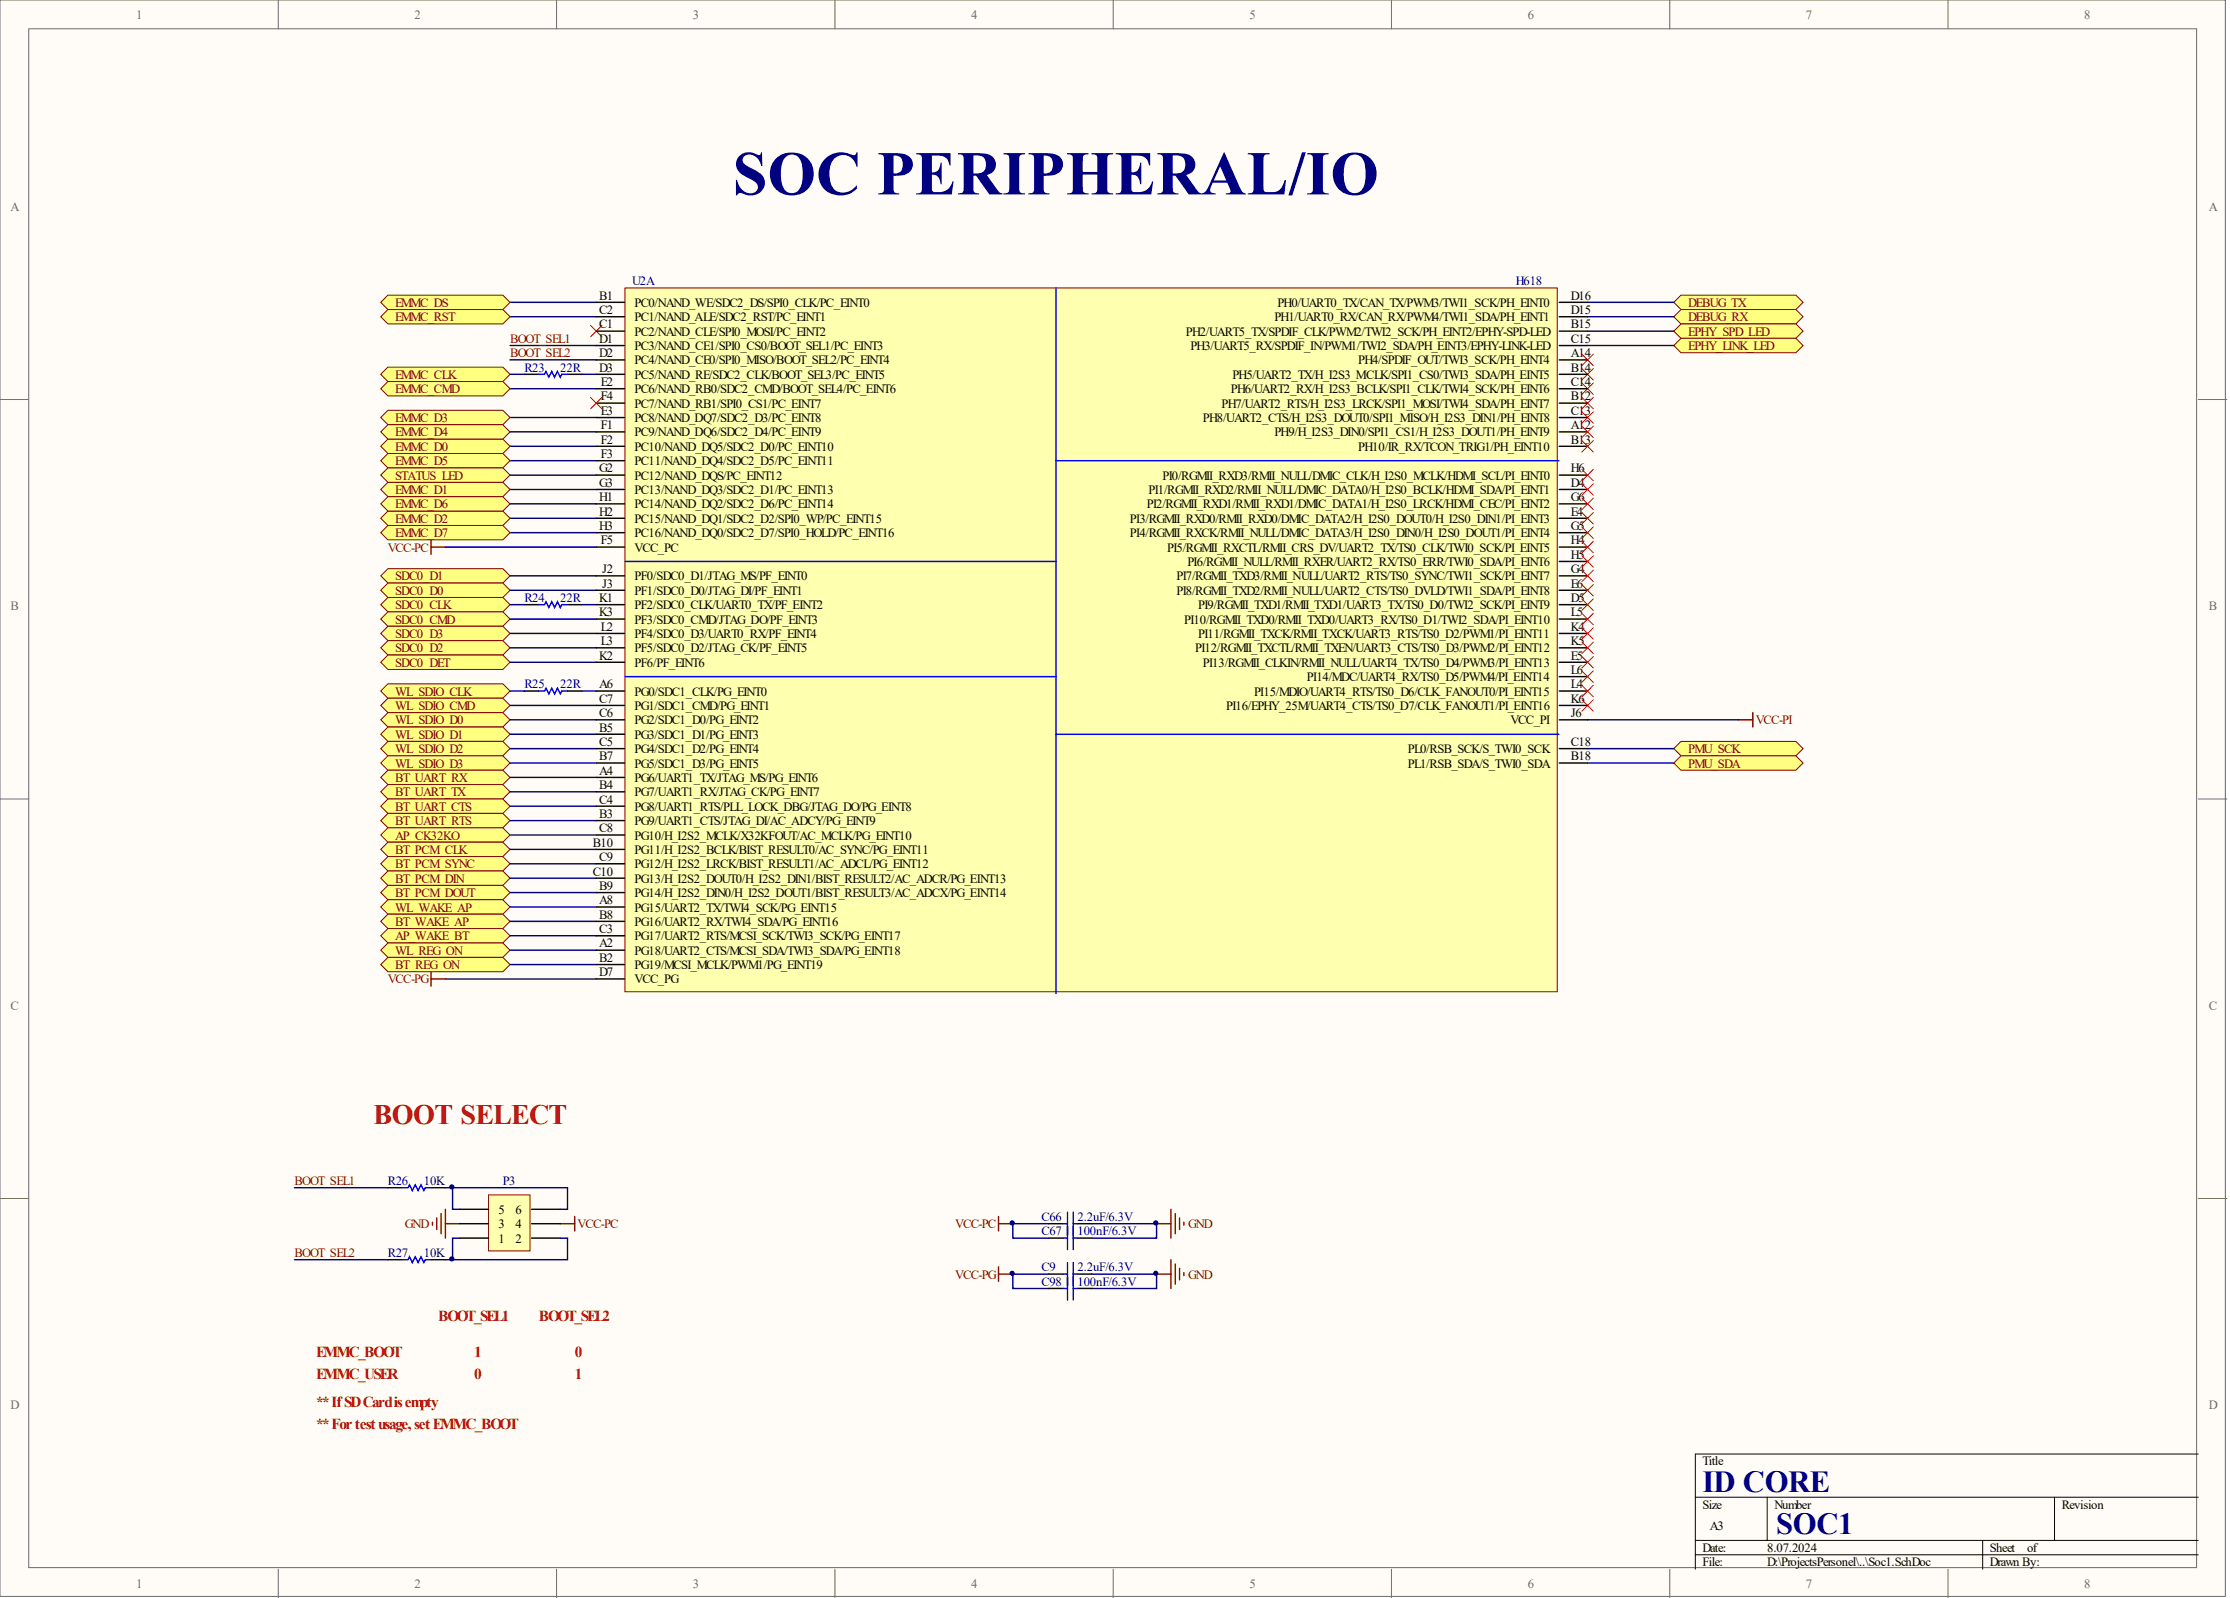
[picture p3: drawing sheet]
<svg xmlns="http://www.w3.org/2000/svg" width="393mm" height="282mm" viewBox="0 0 393 282" stroke-linecap="round" stroke-linejoin="round" font-family="sans-serif">
<defs><g id="words">
<text font-size="11" fill="#000080" x="129.2" y="34.3">SOC PERIPHERAL/IO</text>
<g font-size="5.4" fill="#000080">
<text x="300.3" y="263.2">ID CORE</text>
<text x="313.3" y="270.7">SOC1</text>
</g>
<text font-size="5" fill="#bf0000" x="65.9" y="198.3">BOOT SELECT</text>
<g font-size="2.7" fill="#bf0000">
<text x="77.3" y="233">BOOT_SEL1</text>
<text x="95" y="233">BOOT_SEL2</text>
<text x="55.8" y="239.3">EMMC_BOOT</text>
<text x="83.6" y="239.3">1</text>
<text x="101.4" y="239.3">0</text>
<text x="55.8" y="243.2">EMMC_USER</text>
<text x="83.6" y="243.2">0</text>
<text x="101.4" y="243.2">1</text>
<text x="55.8" y="248.2">**IfSDCardisempty</text>
<text x="55.8" y="252">**Fortest usage,set EMMC_BOOT</text>
</g>
<g font-size="2.2" fill="#696969">
<text x="24" y="3.3">1</text>
<text x="73.1" y="3.3">2</text>
<text x="122.2" y="3.3">3</text>
<text x="171.3" y="3.3">4</text>
<text x="220.4" y="3.3">5</text>
<text x="269.5" y="3.3">6</text>
<text x="318.6" y="3.3">7</text>
<text x="367.6" y="3.3">8</text>
<text x="1.9" y="37.2">A</text>
<text x="389.6" y="37.2">A</text>
<text x="1.9" y="107.7">B</text>
<text x="389.6" y="107.7">B</text>
<text x="1.9" y="178.1">C</text>
<text x="389.6" y="178.1">C</text>
<text x="1.9" y="248.6">D</text>
<text x="389.6" y="248.6">D</text>
<text x="24" y="280.1">1</text>
<text x="73.1" y="280.1">2</text>
<text x="122.2" y="280.1">3</text>
<text x="171.3" y="280.1">4</text>
<text x="220.4" y="280.1">5</text>
<text x="269.5" y="280.1">6</text>
<text x="318.6" y="280.1">7</text>
<text x="367.6" y="280.1">8</text>
</g>
<g font-size="2.2">
<text x="105.7" y="52.9">B1</text>
<text x="277.1" y="52.9">D16</text>
<text x="105.7" y="55.4">C2</text>
<text x="105.7" y="57.9">C1</text>
<text x="111.9" y="56.7">PC1/NAND_ALE/SDC2_RST/PC_EINT1</text>
<text x="111.9" y="59.2">PC2/NAND_CLE/SPI0_MOSI/PC_EINT2</text>
<text x="111.9" y="54.1">PC0/NAND_WE/SDC2_DS/SPI0_CLK/PC_EINT0</text>
<text x="209.2" y="59.2">PH2/UART5_TX/SPDIF_CLK/PWM2/TWI2_SCK/PH_EINT2/EPHY-SPD-LED</text>
<text x="224.8" y="56.7">PH1/UART0_RX/CAN_RX/PWM4/TWI1_SDA/PH_EINT1</text>
<text x="225.3" y="54.1">PH0/UART0_TX/CAN_TX/PWM3/TWI1_SCK/PH_EINT0</text>
<text x="277.1" y="55.4">D15</text>
<text x="277.1" y="57.9">B15</text>
<text x="105.7" y="60.5">D1</text>
<text x="105.7" y="63">D2</text>
<text x="105.7" y="65.6">D3</text>
<text x="111.9" y="61.7">PC3/NAND_CE1/SPI0_CS0/BOOT_SEL1/PC_EINT3</text>
<text x="111.9" y="64.3">PC4/NAND_CE0/SPI0_MISO/BOOT_SEL2/PC_EINT4</text>
<text x="210" y="61.7">PH3/UART5_RX/SPDIF_IN/PWM1/TWI2_SDA/PH_EINT3/EPHY-LINK-LED</text>
<text x="239.6" y="64.3">PH4/SPDIF_OUT/TWI3_SCK/PH_EINT4</text>
<text x="277.1" y="60.5">C15</text>
<text x="277.1" y="63">A14</text>
<text x="277.1" y="65.6">B14</text>
<text x="106" y="68.1">E2</text>
<text x="106" y="70.6">F4</text>
<text x="111.9" y="66.8">PC5/NAND_RE/SDC2_CLK/BOOT_SEL3/PC_EINT5</text>
<text x="111.9" y="69.4">PC6/NAND_RB0/SDC2_CMD/BOOT_SEL4/PC_EINT6</text>
<text x="111.9" y="71.9">PC7/NAND_RB1/SPI0_CS1/PC_EINT7</text>
<text x="215.5" y="71.9">PH7/UART2_RTS/H_I2S3_LRCK/SPI1_MOSI/TWI4_SDA/PH_EINT7</text>
<text x="217.1" y="69.4">PH6/UART2_RX/H_I2S3_BCLK/SPI1_CLK/TWI4_SCK/PH_EINT6</text>
<text x="217.4" y="66.8">PH5/UART2_TX/H_I2S3_MCLK/SPI1_CS0/TWI3_SDA/PH_EINT5</text>
<text x="277.1" y="68.1">C14</text>
<text x="277.1" y="70.6">B12</text>
<text x="106" y="73.2">E3</text>
<text x="106" y="75.7">F1</text>
<text x="111.9" y="74.4">PC8/NAND_DQ7/SDC2_D3/PC_EINT8</text>
<text x="111.9" y="77">PC9/NAND_DQ6/SDC2_D4/PC_EINT9</text>
<text x="212.2" y="74.4">PH8/UART2_CTS/H_I2S3_DOUT0/SPI1_MISO/H_I2S3_DIN1/PH_EINT8</text>
<text x="224.8" y="77">PH9/H_I2S3_DIN0/SPI1_CS1/H_I2S3_DOUT1/PH_EINT9</text>
<text x="277.1" y="73.2">C13</text>
<text x="277.1" y="75.7">A12</text>
<text x="105.7" y="83.3">G2</text>
<text x="106" y="78.3">F2</text>
<text x="106" y="80.8">F3</text>
<text x="111.9" y="79.5">PC10/NAND_DQ5/SDC2_D0/PC_EINT10</text>
<text x="111.9" y="82.1">PC11/NAND_DQ4/SDC2_D5/PC_EINT11</text>
<text x="239.6" y="79.5">PH10/IR_RX/TCON_TRIG1/PH_EINT10</text>
<text x="277.1" y="78.3">B13</text>
<text x="277.1" y="83.3">H6</text>
<text x="105.7" y="85.9">G3</text>
<text x="105.7" y="88.4">H1</text>
<text x="111.9" y="84.6">PC12/NAND_DQS/PC_EINT12</text>
<text x="111.9" y="87.1">PC13/NAND_DQ3/SDC2_D1/PC_EINT13</text>
<text x="111.9" y="89.7">PC14/NAND_DQ2/SDC2_D6/PC_EINT14</text>
<text x="202.3" y="89.7">PI2/RGMII_RXD1/RMII_RXD1/DMIC_DATA1/H_I2S0_LRCK/HDMI_CEC/PI_EINT2</text>
<text x="202.6" y="87.1">PI1/RGMII_RXD2/RMII_NULL/DMIC_DATA0/H_I2S0_BCLK/HDMI_SDA/PI_EINT1</text>
<text x="205.1" y="84.6">PI0/RGMII_RXD3/RMII_NULL/DMIC_CLK/H_I2S0_MCLK/HDMI_SCL/PI_EINT0</text>
<text x="277.1" y="85.9">D4</text>
<text x="277.1" y="88.4">G6</text>
<text x="105.7" y="90.9">H2</text>
<text x="105.7" y="93.5">H3</text>
<text x="111.9" y="92.2">PC15/NAND_DQ1/SDC2_D2/SPI0_WP/PC_EINT15</text>
<text x="111.9" y="94.8">PC16/NAND_DQ0/SDC2_D7/SPI0_HOLD/PC_EINT16</text>
<text x="199.3" y="92.2">PI3/RGMII_RXD0/RMII_RXD0/DMIC_DATA2/H_I2S0_DOUT0/H_I2S0_DIN1/PI_EINT3</text>
<text x="199.3" y="94.8">PI4/RGMII_RXCK/RMII_NULL/DMIC_DATA3/H_I2S0_DIN0/H_I2S0_DOUT1/PI_EINT4</text>
<text x="277.1" y="90.9">E4</text>
<text x="277.1" y="93.5">G5</text>
<text x="106" y="96">F5</text>
<text x="106.2" y="101.1">J2</text>
<text x="111.9" y="97.3">VCC_PC</text>
<text x="205.9" y="97.3">PI5/RGMII_RXCTL/RMII_CRS_DV/UART2_TX/TS0_CLK/TWI0_SCK/PI_EINT5</text>
<text x="209.5" y="99.8">PI6/RGMII_NULL/RMII_RXER/UART2_RX/TS0_ERR/TWI0_SDA/PI_EINT6</text>
<text x="277.1" y="96">H4</text>
<text x="277.1" y="98.6">H5</text>
<text x="277.1" y="101.1">G4</text>
<text x="105.7" y="106.2">K1</text>
<text x="106.2" y="103.6">J3</text>
<text x="111.9" y="102.4">PF0/SDC0_D1/JTAG_MS/PF_EINT0</text>
<text x="111.9" y="104.9">PF1/SDC0_D0/JTAG_DI/PF_EINT1</text>
<text x="111.9" y="107.5">PF2/SDC0_CLK/UART0_TX/PF_EINT2</text>
<text x="207.5" y="102.4">PI7/RGMII_TXD3/RMII_NULL/UART2_RTS/TS0_SYNC/TWI1_SCK/PI_EINT7</text>
<text x="207.5" y="104.9">PI8/RGMII_TXD2/RMII_NULL/UART2_CTS/TS0_DVLD/TWI1_SDA/PI_EINT8</text>
<text x="211.4" y="107.5">PI9/RGMII_TXD1/RMII_TXD1/UART3_TX/TS0_D0/TWI2_SCK/PI_EINT9</text>
<text x="277.1" y="103.6">E6</text>
<text x="277.1" y="106.2">D5</text>
<text x="105.7" y="108.7">K3</text>
<text x="106" y="111.3">L2</text>
<text x="106" y="113.8">L3</text>
<text x="111.9" y="110">PF3/SDC0_CMD/JTAG_DO/PF_EINT3</text>
<text x="111.9" y="112.5">PF4/SDC0_D3/UART0_RX/PF_EINT4</text>
<text x="208.9" y="110">PI10/RGMII_TXD0/RMII_TXD0/UART3_RX/TS0_D1/TWI2_SDA/PI_EINT10</text>
<text x="211.4" y="112.5">PI11/RGMII_TXCK/RMII_TXCK/UART3_RTS/TS0_D2/PWM1/PI_EINT11</text>
<text x="277.1" y="108.7">L5</text>
<text x="277.1" y="111.3">K4</text>
<text x="277.1" y="113.8">K5</text>
<text x="105.7" y="116.3">K2</text>
<text x="111.9" y="115.1">PF5/SDC0_D2/JTAG_CK/PF_EINT5</text>
<text x="111.9" y="117.6">PF6/PF_EINT6</text>
<text x="210.8" y="115.1">PI12/RGMII_TXCTL/RMII_TXEN/UART3_CTS/TS0_D3/PWM2/PI_EINT12</text>
<text x="212.2" y="117.6">PI13/RGMII_CLKIN/RMII_NULL/UART4_TX/TS0_D4/PWM3/PI_EINT13</text>
<text x="277.1" y="116.3">E5</text>
<text x="277.1" y="118.9">L6</text>
<text x="105.7" y="121.4">A6</text>
<text x="105.7" y="124">C7</text>
<text x="111.9" y="122.7">PG0/SDC1_CLK/PG_EINT0</text>
<text x="111.9" y="125.2">PG1/SDC1_CMD/PG_EINT1</text>
<text x="216.3" y="125.2">PI16/EPHY_25M/UART4_CTS/TS0_D7/CLK_FANOUT1/PI_EINT16</text>
<text x="221.2" y="122.7">PI15/MDIO/UART4_RTS/TS0_D6/CLK_FANOUT0/PI_EINT15</text>
<text x="230.5" y="120.1">PI14/MDC/UART4_RX/TS0_D5/PWM4/PI_EINT14</text>
<text x="277.1" y="121.4">L4</text>
<text x="277.1" y="124">K6</text>
<text x="105.7" y="126.5">C6</text>
<text x="105.7" y="129">B5</text>
<text x="105.7" y="131.6">C5</text>
<text x="111.9" y="127.8">PG2/SDC1_D0/PG_EINT2</text>
<text x="111.9" y="130.3">PG3/SDC1_D1/PG_EINT3</text>
<text x="266.4" y="127.8">VCC_PI</text>
<text x="277.1" y="126.5">J6</text>
<text x="277.1" y="131.6">C18</text>
<text x="105.7" y="134.1">B7</text>
<text x="105.7" y="136.7">A4</text>
<text x="111.9" y="132.8">PG4/SDC1_D2/PG_EINT4</text>
<text x="111.9" y="135.4">PG5/SDC1_D3/PG_EINT5</text>
<text x="111.9" y="137.9">PG6/UART1_TX/JTAG_MS/PG_EINT6</text>
<text x="248.3" y="132.8">PL0/RSB_SCK/S_TWI0_SCK</text>
<text x="248.3" y="135.4">PL1/RSB_SDA/S_TWI0_SDA</text>
<text x="277.1" y="134.1">B18</text>
<text x="105.7" y="139.2">B4</text>
<text x="105.7" y="141.7">C4</text>
<text x="111.9" y="140.5">PG7/UART1_RX/JTAG_CK/PG_EINT7</text>
<text x="111.9" y="143">PG8/UART1_RTS/PLL_LOCK_DBG/JTAG_DO/PG_EINT8</text>
<text x="104.6" y="149.4">B10</text>
<text x="105.7" y="144.3">B3</text>
<text x="105.7" y="146.8">C8</text>
<text x="111.9" y="145.5">PG9/UART1_CTS/JTAG_DI/AC_ADCY/PG_EINT9</text>
<text x="111.9" y="148.1">PG10/H_I2S2_MCLK/X32KFOUT/AC_MCLK/PG_EINT10</text>
<text x="104.6" y="154.4">C10</text>
<text x="105.7" y="151.9">C9</text>
<text x="111.9" y="150.6">PG11/H_I2S2_BCLK/BIST_RESULT0/AC_SYNC/PG_EINT11</text>
<text x="111.9" y="153.2">PG12/H_I2S2_LRCK/BIST_RESULT1/AC_ADCL/PG_EINT12</text>
<text x="111.9" y="155.7">PG13/H_I2S2_DOUT0/H_I2S2_DIN1/BIST_RESULT2/AC_ADCR/PG_EINT13</text>
<text x="105.7" y="157">B9</text>
<text x="105.7" y="159.5">A8</text>
<text x="111.9" y="158.2">PG14/H_I2S2_DIN0/H_I2S2_DOUT1/BIST_RESULT3/AC_ADCX/PG_EINT14</text>
<text x="111.9" y="160.8">PG15/UART2_TX/TWI4_SCK/PG_EINT15</text>
<text x="105.7" y="162">B8</text>
<text x="105.7" y="164.6">C3</text>
<text x="105.7" y="167.1">A2</text>
<text x="111.9" y="163.3">PG16/UART2_RX/TWI4_SDA/PG_EINT16</text>
<text x="111.9" y="165.9">PG17/UART2_RTS/MCSI_SCK/TWI3_SCK/PG_EINT17</text>
<text x="105.7" y="169.7">B2</text>
<text x="105.7" y="172.2">D7</text>
<text x="111.9" y="168.4">PG18/UART2_CTS/MCSI_SDA/TWI3_SDA/PG_EINT18</text>
<text x="111.9" y="170.9">PG19/MCSI_MCLK/PWM1/PG_EINT19</text>
<text x="111.9" y="173.5">VCC_PG</text>
<text x="87.9" y="214.1">5</text>
<text x="90.9" y="214.1">6</text>
<text x="87.9" y="219.2">1</text>
<text x="87.9" y="216.6">3</text>
<text x="90.9" y="219.2">2</text>
<text x="90.9" y="216.6">4</text>
<text x="300.3" y="258.5">Title</text>
<text x="300.3" y="266.1">Size</text>
<text x="301.6" y="269.9">A3</text>
<text x="313" y="266.1">Number</text>
<text x="363.7" y="266.1">Revision</text>
<text x="300.3" y="273.7">Date:</text>
<text x="311.7" y="273.7">8.07.2024</text>
<text x="351" y="273.7">Sheet</text>
<text x="357.6" y="273.7">of</text>
<text x="300.3" y="276.2">File:</text>
<text x="311.7" y="276.2">D:\ProjectsPersonel\..\Soc1.SchDoc</text>
<text x="351" y="276.2">Drawn By:</text>
</g>
<g font-size="2.2" fill="#000080">
<text x="111.5" y="50.3">U2A</text>
<text x="267.4" y="50.3">H618</text>
<text x="92.5" y="65.6">R23</text>
<text x="98.8" y="65.6">22R</text>
<text x="92.5" y="106.2">R24</text>
<text x="98.8" y="106.2">22R</text>
<text x="92.5" y="121.4">R25</text>
<text x="98.8" y="121.4">22R</text>
<text x="68.4" y="209">R26</text>
<text x="74.8" y="209">10K</text>
<text x="88.7" y="209">P3</text>
<text x="183.7" y="215.4">C66</text>
<text x="190.1" y="215.4">2.2uF/6.3V</text>
<text x="68.4" y="221.7">R27</text>
<text x="74.8" y="221.7">10K</text>
<text x="183.7" y="217.9">C67</text>
<text x="190.1" y="217.9">100nF/6.3V</text>
<text x="183.7" y="224.3">C9</text>
<text x="183.7" y="226.8">C98</text>
<text x="190.1" y="224.3">2.2uF/6.3V</text>
<text x="190.1" y="226.8">100nF/6.3V</text>
</g>
<g font-size="2.2" fill="#800000">
<text x="69.7" y="56.7">EMMC_RST</text>
<text x="69.7" y="54.1">EMMC_DS</text>
<text x="297.8" y="54.1">DEBUG_TX</text>
<text x="297.8" y="56.7">DEBUG_RX</text>
<text x="297.8" y="59.2">EPHY_SPD_LED</text>
<text x="90" y="60.5">BOOT_SEL1</text>
<text x="90" y="63">BOOT_SEL2</text>
<text x="297.8" y="61.7">EPHY_LINK_LED</text>
<text x="69.7" y="69.4">EMMC_CMD</text>
<text x="69.7" y="66.8">EMMC_CLK</text>
<text x="69.7" y="74.4">EMMC_D3</text>
<text x="69.7" y="77">EMMC_D4</text>
<text x="69.7" y="79.5">EMMC_D0</text>
<text x="69.7" y="82.1">EMMC_D5</text>
<text x="69.7" y="87.1">EMMC_D1</text>
<text x="69.7" y="89.7">EMMC_D6</text>
<text x="69.7" y="84.6">STATUS_LED</text>
<text x="69.7" y="92.2">EMMC_D2</text>
<text x="69.7" y="94.8">EMMC_D7</text>
<text x="68.4" y="97.3">VCC-PC</text>
<text x="69.7" y="107.5">SDC0_CLK</text>
<text x="69.7" y="102.4">SDC0_D1</text>
<text x="69.7" y="104.9">SDC0_D0</text>
<text x="69.7" y="110">SDC0_CMD</text>
<text x="69.7" y="112.5">SDC0_D3</text>
<text x="69.7" y="115.1">SDC0_D2</text>
<text x="69.7" y="117.6">SDC0_DET</text>
<text x="69.7" y="122.7">WL_SDIO_CLK</text>
<text x="69.7" y="125.2">WL_SDIO_CMD</text>
<text x="69.7" y="127.8">WL_SDIO_D0</text>
<text x="69.7" y="130.3">WL_SDIO_D1</text>
<text x="309.7" y="127.8">VCC-PI</text>
<text x="69.7" y="132.8">WL_SDIO_D2</text>
<text x="69.7" y="135.4">WL_SDIO_D3</text>
<text x="69.7" y="137.9">BT_UART_RX</text>
<text x="297.8" y="132.8">PMU_SCK</text>
<text x="297.8" y="135.4">PMU_SDA</text>
<text x="69.7" y="140.5">BT_UART_TX</text>
<text x="69.7" y="143">BT_UART_CTS</text>
<text x="69.7" y="145.5">BT_UART_RTS</text>
<text x="69.7" y="148.1">AP_CK32KO</text>
<text x="69.7" y="150.6">BT_PCM_CLK</text>
<text x="69.7" y="153.2">BT_PCM_SYNC</text>
<text x="69.7" y="155.7">BT_PCM_DIN</text>
<text x="69.7" y="158.2">BT_PCM_DOUT</text>
<text x="69.7" y="160.8">WL_WAKE_AP</text>
<text x="69.7" y="163.3">BT_WAKE_AP</text>
<text x="69.7" y="165.9">AP_WAKE_BT</text>
<text x="68.4" y="173.5">VCC-PG</text>
<text x="69.7" y="168.4">WL_REG_ON</text>
<text x="69.7" y="170.9">BT_REG_ON</text>
<text x="52" y="209">BOOT_SEL1</text>
<text x="52" y="221.7">BOOT_SEL2</text>
<text x="71.4" y="216.6">GND</text>
<text x="101.9" y="216.6">VCC-PC</text>
<text x="168.5" y="216.6">VCC-PC</text>
<text x="209.6" y="216.6">GND</text>
<text x="168.5" y="225.5">VCC-PG</text>
<text x="209.6" y="225.5">GND</text>
</g>
</g></defs>
<g fill="#fffcf8" stroke="#696969" stroke-width=".18">
<path d="M0 0h392.5v281.6h-392.5z"/>
<path d="M5.1 5.1h382.4v271.4h-382.4z"/>
</g>
<g fill="none" stroke="#696969" stroke-width=".18">
<path d="M49.1 0v5.1M98.2 0v5.1M147.3 0v5.1M196.4 0v5.1M245.4 0v5.1M294.5 0v5.1M343.6 0v5.1M0 70.5h5.1M387.7 70.5h5.1M0 140.9h5.1M387.7 140.9h5.1M0 211.4h5.1"/>
<path d="M387.7 211.4h5.1M49.1 276.8v5.1M98.2 276.8v5.1M147.3 276.8v5.1M196.4 276.8v5.1M245.4 276.8v5.1M294.5 276.8v5.1M343.6 276.8v5.1"/>
</g>
<path d="M387.7 256.5h-88.7v20.3M299 264.1h88.7M299 271.7h88.7M299 274.3h88.7M311.7 264.1v7.6M349.7 271.7v5.1M362.4 264.1v7.6" fill="none" stroke="#000" stroke-width=".18"/>
<path d="M76 95.2v2.6M76 96.5h2.6" fill="none" stroke="#800000" stroke-width=".25"/>
<g fill="none" stroke="#000080" stroke-width=".25">
<path d="M90 55.9h15.2M90 53.3h15.2M90 68.6h15.2M90 73.6h15.2M90 76.2h15.2M90 78.7h15.2M102.6 66h2.6M78.6 96.5h26.6M90 81.3h15.2M90 83.8h15.2M90 86.3h15.2M90 88.9h15.2"/>
<path d="M90 91.4h15.2M90 94h15.2M102.6 106.7h2.6"/>
</g>
<path d="M92.5 106.7h2.5M100.1 106.7h2.5" fill="none" stroke="#000" stroke-width=".25"/>
<path d="M95 106.7h1l.3-.6 .5 1.1 .5-1.1 .5 1.1 .5-1.1 .5 1.1 .3-.5h1" fill="none" stroke="#00f" stroke-width=".25"/>
<path d="M68.4 105.4h20.3l1.3 1.3-1.3 1.2h-20.3l-1.2-1.2z" fill-rule="evenodd" fill="#ffff80" stroke="#800000" stroke-width=".18"/>
<path d="M90 106.7h2.5" fill="none" stroke="#000080" stroke-width=".25"/>
<g fill="#ffff80" stroke="#800000" stroke-width=".18">
<path d="M68.4 100.3h20.3l1.3 1.3-1.3 1.2h-20.3l-1.2-1.2z" fill-rule="evenodd"/>
<path d="M68.4 102.8h20.3l1.3 1.3-1.3 1.3h-20.3l-1.2-1.3z" fill-rule="evenodd"/>
</g>
<path d="M90 104.1h15.2M90 101.6h15.2" fill="none" stroke="#000080" stroke-width=".25"/>
<g fill="#ffff80" stroke="#800000" stroke-width=".18">
<path d="M68.4 107.9h20.3l1.3 1.3-1.3 1.3h-20.3l-1.2-1.3z" fill-rule="evenodd"/>
<path d="M68.4 110.5h20.3l1.3 1.2-1.3 1.3h-20.3l-1.2-1.3z" fill-rule="evenodd"/>
<path d="M68.4 113h20.3l1.3 1.3-1.3 1.2h-20.3l-1.2-1.2z" fill-rule="evenodd"/>
<path d="M68.4 115.5h20.3l1.3 1.3-1.3 1.3h-20.3l-1.2-1.3z" fill-rule="evenodd"/>
</g>
<path d="M90 109.2h15.2M90 111.7h15.2M90 114.3h15.2M90 116.8h15.2M102.6 121.9h2.6" fill="none" stroke="#000080" stroke-width=".25"/>
<path d="M92.5 121.9h2.5M100.1 121.9h2.5" fill="none" stroke="#000" stroke-width=".25"/>
<path d="M95 121.9h1l.3-.5 .5 1 .5-1 .5 1 .5-1 .5 1 .3-.5h1" fill="none" stroke="#00f" stroke-width=".25"/>
<path d="M68.4 120.6h20.3l1.3 1.3-1.3 1.3h-20.3l-1.2-1.3z" fill-rule="evenodd" fill="#ffff80" stroke="#800000" stroke-width=".18"/>
<path d="M90 121.9h2.5" fill="none" stroke="#000080" stroke-width=".25"/>
<g fill="#ffff80" stroke="#800000" stroke-width=".18">
<path d="M68.4 123.2h20.3l1.3 1.2-1.3 1.3h-20.3l-1.2-1.3z" fill-rule="evenodd"/>
<path d="M68.4 125.7h20.3l1.3 1.3-1.3 1.2h-20.3l-1.2-1.2z" fill-rule="evenodd"/>
<path d="M68.4 128.2h20.3l1.3 1.3-1.3 1.3h-20.3l-1.2-1.3z" fill-rule="evenodd"/>
<path d="M68.4 130.8h20.3l1.3 1.2-1.3 1.3h-20.3l-1.2-1.3z" fill-rule="evenodd"/>
<path d="M68.4 133.3h20.3l1.3 1.3-1.3 1.3h-20.3l-1.2-1.3z" fill-rule="evenodd"/>
<path d="M68.4 135.9h20.3l1.3 1.2-1.3 1.3h-20.3l-1.2-1.3z" fill-rule="evenodd"/>
<path d="M68.4 138.4h20.3l1.3 1.3-1.3 1.2h-20.3l-1.2-1.2z" fill-rule="evenodd"/>
<path d="M68.4 140.9h20.3l1.3 1.3-1.3 1.3h-20.3l-1.2-1.3z" fill-rule="evenodd"/>
<path d="M68.4 143.5h20.3l1.3 1.2-1.3 1.3h-20.3l-1.2-1.3z" fill-rule="evenodd"/>
<path d="M68.4 146h20.3l1.3 1.3-1.3 1.3h-20.3l-1.2-1.3z" fill-rule="evenodd"/>
<path d="M68.4 148.6h20.3l1.3 1.2-1.3 1.3h-20.3l-1.2-1.3z" fill-rule="evenodd"/>
<path d="M68.4 151.1h20.3l1.3 1.3-1.3 1.2h-20.3l-1.2-1.2z" fill-rule="evenodd"/>
<path d="M68.4 153.6h20.3l1.3 1.3-1.3 1.3h-20.3l-1.2-1.3z" fill-rule="evenodd"/>
<path d="M68.4 156.2h20.3l1.3 1.2-1.3 1.3h-20.3l-1.2-1.3z" fill-rule="evenodd"/>
<path d="M68.4 158.7h20.3l1.3 1.3-1.3 1.3h-20.3l-1.2-1.3z" fill-rule="evenodd"/>
<path d="M68.4 161.3h20.3l1.3 1.2-1.3 1.3h-20.3l-1.2-1.3z" fill-rule="evenodd"/>
<path d="M68.4 163.8h20.3l1.3 1.3-1.3 1.2h-20.3l-1.2-1.2z" fill-rule="evenodd"/>
<path d="M68.4 166.3h20.3l1.3 1.3-1.3 1.3h-20.3l-1.2-1.3z" fill-rule="evenodd"/>
<path d="M68.4 168.9h20.3l1.3 1.2-1.3 1.3h-20.3l-1.2-1.3z" fill-rule="evenodd"/>
</g>
<path d="M76 171.4v2.5M76 172.7h2.6" fill="none" stroke="#800000" stroke-width=".25"/>
<g fill="none" stroke="#000080" stroke-width=".25">
<path d="M90 124.4h15.2M90 127h15.2M90 129.5h15.2M90 132h15.2M90 134.6h15.2M90 137.1h15.2M90 139.7h15.2M90 142.2h15.2M90 144.7h15.2M90 147.3h15.2M90 149.8h15.2M90 152.4h15.2"/>
<path d="M90 154.9h15.2M90 157.4h15.2M90 160h15.2M78.6 172.7h26.6M90 162.5h15.2M90 165.1h15.2M90 167.6h15.2M90 170.1h15.2"/>
</g>
<path d="M296.5 52.1h20.3l1.2 1.2-1.2 1.3h-20.3l-1.3-1.3z" fill-rule="evenodd" fill="#ffff80" stroke="#800000" stroke-width=".18"/>
<path d="M280 53.3h15.2" fill="none" stroke="#000080" stroke-width=".25"/>
<path d="M296.5 54.6h20.3l1.2 1.3-1.2 1.2h-20.3l-1.3-1.2z" fill-rule="evenodd" fill="#ffff80" stroke="#800000" stroke-width=".18"/>
<path d="M280 55.9h15.2" fill="none" stroke="#000080" stroke-width=".25"/>
<g fill="#ffff80" stroke="#800000" stroke-width=".18">
<path d="M296.5 130.8h20.3l1.2 1.2-1.2 1.3h-20.3l-1.3-1.3z" fill-rule="evenodd"/>
<path d="M296.5 133.3h20.3l1.2 1.3-1.2 1.3h-20.3l-1.3-1.3z" fill-rule="evenodd"/>
</g>
<path d="M280 132h15.2M280 134.6h15.2M280 127h26.6M185 215.8h-6.3v2.6h6.3M192.6 215.8h11.4v2.6h-11.4M185 224.7h-6.3v2.6h6.3M192.6 224.7h11.4v2.6h-11.4" fill="none" stroke="#000080" stroke-width=".25"/>
<g fill="none" stroke="#800000" stroke-width=".25">
<path d="M306.6 127h2.6M309.2 125.7v2.5M176.1 214.6v2.5M176.1 215.8h2.6M204 215.8h2.5M206.5 213.3v5.1M207.3 214.1v3.5M208.1 214.8v2.1M208.8 215.6v.5M176.1 223.5v2.5M176.1 224.7h2.6M204 224.7h2.5"/>
<path d="M206.5 222.2v5.1M207.3 223v3.5M208.1 223.7v2.1M208.8 224.5v.5"/>
</g>
<path d="M185 215.8h2.5M185 218.4h2.5M190.1 215.8h2.5M190.1 218.4h2.5" fill="none" stroke="#000" stroke-width=".25"/>
<path d="M187.5 215.8h.8M187.5 218.4h.8M188.3 213.8v6.6M189.3 213.8v6.6M189.3 215.8h.8M189.3 218.4h.8" fill="none" stroke="#00f" stroke-width=".25"/>
<g fill="#ffff80" stroke="#800000" stroke-width=".18">
<path d="M68.4 54.6h20.3l1.3 1.3-1.3 1.2h-20.3l-1.2-1.2z" fill-rule="evenodd"/>
<path d="M68.4 67.3h20.3l1.3 1.3-1.3 1.2h-20.3l-1.2-1.2z" fill-rule="evenodd"/>
<path d="M68.4 64.8h20.3l1.3 1.2-1.3 1.3h-20.3l-1.2-1.3z" fill-rule="evenodd"/>
<path d="M68.4 77.5h20.3l1.3 1.2-1.3 1.3h-20.3l-1.2-1.3z" fill-rule="evenodd"/>
<path d="M68.4 85.1h20.3l1.3 1.2-1.3 1.3h-20.3l-1.2-1.3z" fill-rule="evenodd"/>
<path d="M68.4 90.1h20.3l1.3 1.3-1.3 1.3h-20.3l-1.2-1.3z" fill-rule="evenodd"/>
<path d="M68.4 72.4h20.3l1.3 1.2-1.3 1.3h-20.3l-1.2-1.3z" fill-rule="evenodd"/>
<path d="M68.4 74.9h20.3l1.3 1.3-1.3 1.3h-20.3l-1.2-1.3z" fill-rule="evenodd"/>
<path d="M68.4 80h20.3l1.3 1.3-1.3 1.2h-20.3l-1.2-1.2z" fill-rule="evenodd"/>
<path d="M68.4 87.6h20.3l1.3 1.3-1.3 1.2h-20.3l-1.2-1.2z" fill-rule="evenodd"/>
<path d="M68.4 92.7h20.3l1.3 1.3-1.3 1.2h-20.3l-1.2-1.2z" fill-rule="evenodd"/>
<path d="M68.4 52.1h20.3l1.3 1.2-1.3 1.3h-20.3l-1.2-1.3z" fill-rule="evenodd"/>
</g>
<path d="M92.5 66h2.5M100.1 66h2.5" fill="none" stroke="#000" stroke-width=".25"/>
<path d="M95 66h1l.3-.5 .5 1 .5-1 .5 1 .5-1 .5 1 .3-.5h1" fill="none" stroke="#00f" stroke-width=".25"/>
<path d="M90 66h2.5" fill="none" stroke="#000080" stroke-width=".25"/>
<path d="M68.4 82.5h20.3l1.3 1.3-1.3 1.3h-20.3l-1.2-1.3z" fill-rule="evenodd" fill="#ffff80" stroke="#800000" stroke-width=".18"/>
<path d="M90 63.5h15.2M90 60.9h15.2M52 209.5h16.4M52 222.2h16.4" fill="none" stroke="#000080" stroke-width=".25"/>
<path d="M76.3 215.6v.5M77 214.8v2.1M77.8 214.1v3.5M78.6 215.8h2.5M78.6 213.3v5.1M98.8 215.8h2.6M101.4 214.6v2.5" fill="none" stroke="#800000" stroke-width=".25"/>
<path d="M68.4 209.5h2.6M76 209.5h2.6M68.4 222.2h2.6M76 222.2h2.6" fill="none" stroke="#000" stroke-width=".25"/>
<path d="M71 209.5h1l.2-.5 .5 1 .5-1 .5 1 .6-1 .5 1 .2-.5h1M71 222.2h1l.2-.5 .5 1 .5-1 .5 1 .6-1 .5 1 .2-.5h1" fill="none" stroke="#00f" stroke-width=".25"/>
<g fill="none" stroke="#f00" stroke-width=".18">
<path d="M104.2 57.4l2 2M106.2 57.4l-2 2M279 62.5l2 2M279 65l2 2M279 67.5l2 2.1M279 70.1l2 2M279 72.6l2 2.1M281 62.5l-2 2M281 65l-2 2M281 67.5l-2 2.1M281 70.1l-2 2M281 72.6l-2 2.1"/>
<path d="M279 123.4l2 2M281 123.4l-2 2"/>
</g>
<path d="M110.2 50.8h164.5v124.1h-164.5z" fill="#ffffb0" stroke="#800000" stroke-width=".18"/>
<g fill="none" stroke="#000" stroke-width=".25">
<path d="M105.2 55.9h5M105.2 58.4h5M105.2 53.3h5M275 55.9h5M275 58.4h5M275 53.3h5M105.2 60.9h5M105.2 63.5h5M105.2 66h5M105.2 68.6h5M105.2 71.1h5M105.2 73.6h5"/>
<path d="M105.2 76.2h5M105.2 78.7h5M275 60.9h5M275 63.5h5M275 66h5M275 68.6h5M275 71.1h5M275 73.6h5M275 76.2h5M275 78.7h5M105.2 81.3h5M105.2 83.8h5"/>
<path d="M105.2 86.3h5M105.2 88.9h5M105.2 91.4h5M105.2 94h5M105.2 96.5h5M275 83.8h5M275 86.3h5M275 88.9h5M275 91.4h5M275 94h5M275 96.5h5M275 99h5"/>
<path d="M105.2 101.6h5M105.2 104.1h5M105.2 106.7h5M105.2 109.2h5M105.2 111.7h5M105.2 114.3h5M105.2 116.8h5M275 101.6h5M275 104.1h5M275 106.7h5M275 109.2h5M275 111.7h5"/>
<path d="M275 114.3h5M275 116.8h5M275 119.4h5M105.2 121.9h5M105.2 124.4h5M105.2 127h5M105.2 129.5h5M105.2 132h5M105.2 134.6h5M105.2 137.1h5M105.2 139.7h5M275 121.9h5"/>
<path d="M275 124.4h5M275 127h5M275 132h5M275 134.6h5M105.2 142.2h5M105.2 144.7h5M105.2 147.3h5M105.2 149.8h5M105.2 152.4h5M105.2 154.9h5M105.2 157.4h5M105.2 160h5"/>
<path d="M105.2 162.5h5M105.2 165.1h5M105.2 167.6h5M105.2 170.1h5M105.2 172.7h5"/>
</g>
<path d="M186.3 50.8v124.4M110.2 99h76.1M186.3 81.3h88.7M110.2 119.4h76.1M186.3 129.5h88.7" fill="none" stroke="#00f" stroke-width=".25"/>
<g fill="#ffff80" stroke="#800000" stroke-width=".18">
<path d="M296.5 57.1h20.3l1.2 1.3-1.2 1.3h-20.3l-1.3-1.3z" fill-rule="evenodd"/>
<path d="M296.5 59.7h20.3l1.2 1.2-1.2 1.3h-20.3l-1.3-1.3z" fill-rule="evenodd"/>
</g>
<path d="M280 58.4h15.2M280 60.9h15.2" fill="none" stroke="#000080" stroke-width=".25"/>
<g fill="none" stroke="#f00" stroke-width=".18">
<path d="M279 75.2l2 2M279 77.7l2 2M281 75.2l-2 2M281 77.7l-2 2M279 98l2 2.1M279 95.5l2 2M279 92.9l2 2.1M279 90.4l2 2M279 87.9l2 2M279 85.3l2 2.1M279 82.8l2 2M281 98l-2 2.1"/>
<path d="M281 95.5l-2 2M281 92.9l-2 2.1M281 90.4l-2 2M281 87.9l-2 2M281 85.3l-2 2.1M281 82.8l-2 2M279 118.3l2 2.1M279 115.8l2 2M279 113.3l2 2M279 110.7l2 2M279 108.2l2 2M279 105.6l2 2.1"/>
<path d="M279 103.1l2 2M279 100.6l2 2M281 118.3l-2 2.1M281 115.8l-2 2M281 113.3l-2 2M281 110.7l-2 2M281 108.2l-2 2M281 105.6l-2 2.1M281 103.1l-2 2M281 100.6l-2 2M279 120.9l2 2M281 120.9l-2 2"/>
</g>
<path d="M86.2 210.8h7.3v9.8h-7.3z" fill="#ffffb0" stroke="#800000" stroke-width=".18"/>
<path d="M81.1 218.4h5.1M81.1 215.8h5.1M81.1 213.3h5.1M93.8 218.4h5M93.8 215.8h5M93.8 213.3h5M185 224.7h2.5M185 227.3h2.5M190.1 224.7h2.5M190.1 227.3h2.5" fill="none" stroke="#000" stroke-width=".25"/>
<path d="M78.6 209.5h21.5v3.8h-1.3M79.8 209.5v3.8h1.3M81.1 218.4h-1.3v3.8M98.8 218.4h1.3v3.8h-21.5" fill="none" stroke="#000080" stroke-width=".25"/>
<path d="M104.2 70.1l2 2M106.2 70.1l-2 2" fill="none" stroke="#f00" stroke-width=".18"/>
<path d="M187.5 224.7h.8M187.5 227.3h.8M188.3 222.7v6.6M189.3 222.7v6.6M189.3 224.7h.8M189.3 227.3h.8" fill="none" stroke="#00f" stroke-width=".25"/>
<g fill="#000080" stroke="#000080" stroke-width=".18">
<circle cx="79.7" cy="222.1" r=".37"/>
<circle cx="79.7" cy="209.4" r=".37"/>
<circle cx="178.5" cy="224.6" r=".37"/>
<circle cx="178.5" cy="215.7" r=".37"/>
<circle cx="203.9" cy="224.6" r=".37"/>
<circle cx="203.9" cy="215.7" r=".37"/>
</g>
<use href="#words"/>
</svg>
